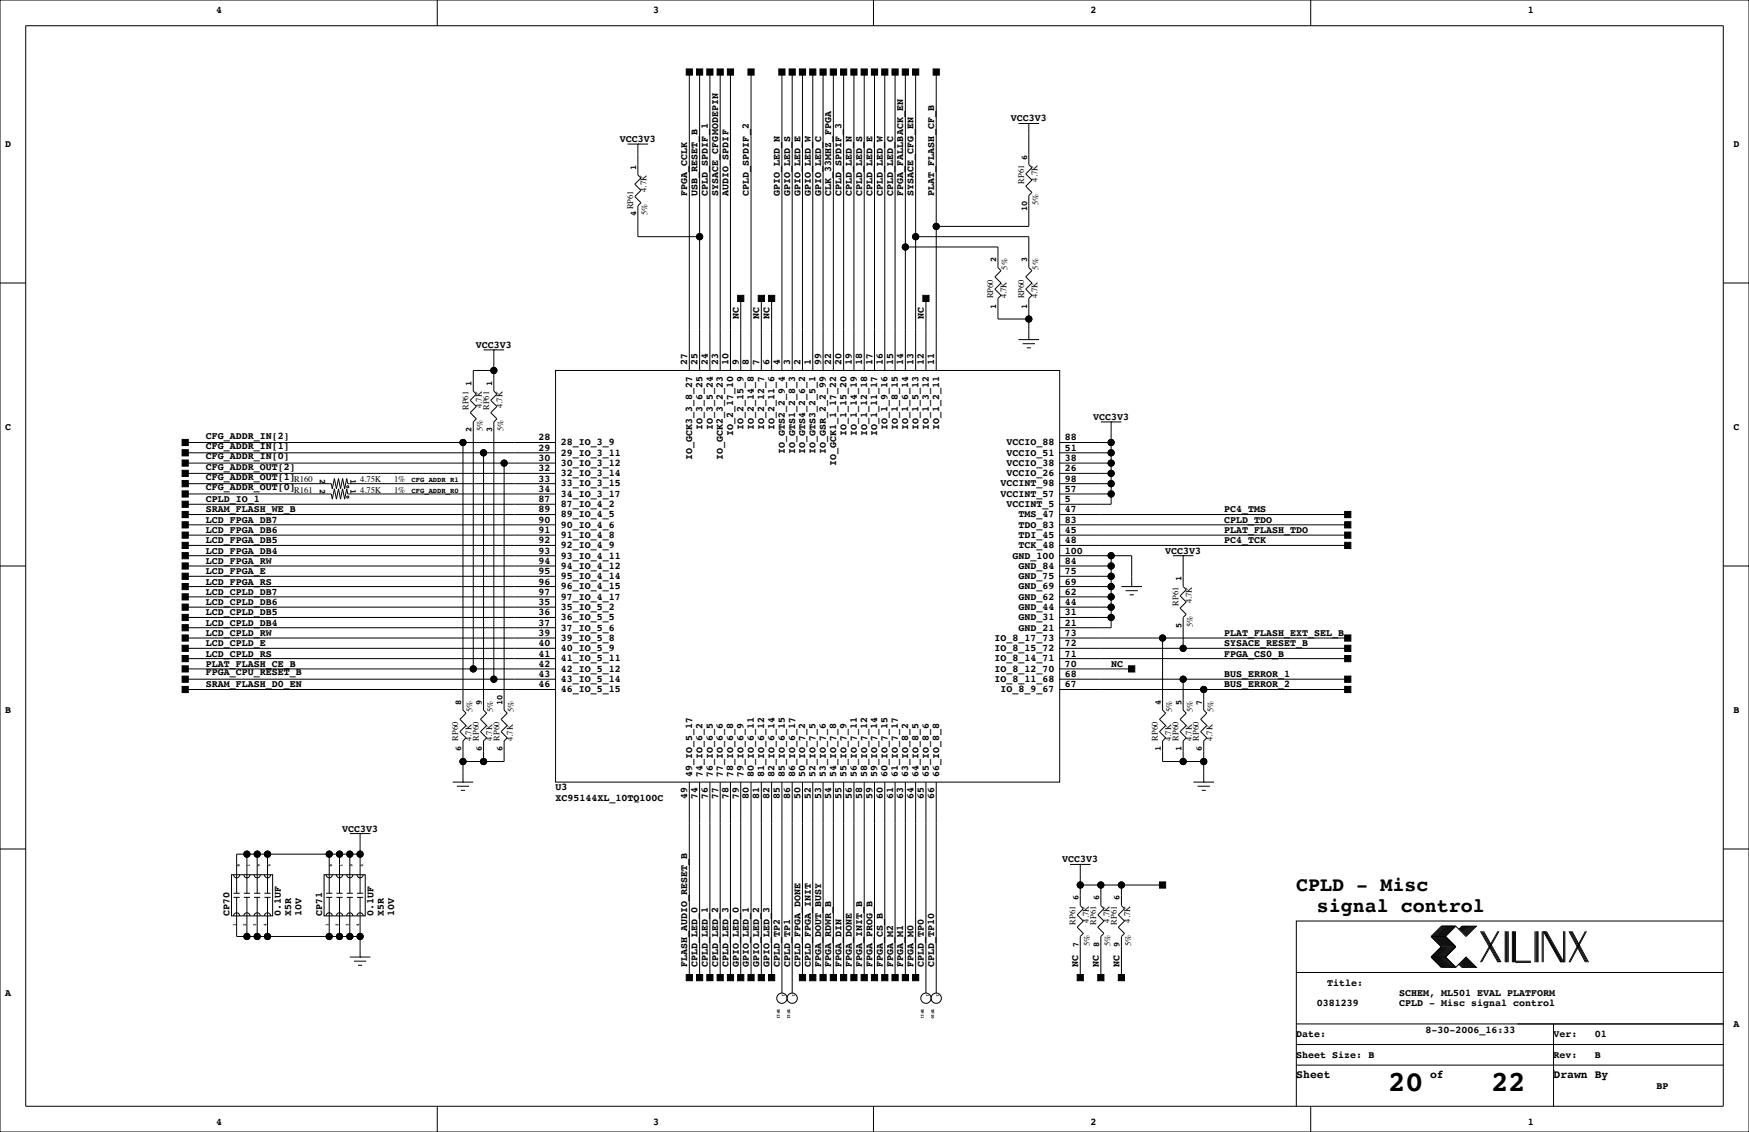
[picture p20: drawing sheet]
<svg xmlns="http://www.w3.org/2000/svg" width="432mm" height="279mm" viewBox="0 0 432 279" stroke-linecap="round" stroke-linejoin="round" font-family="sans-serif">
<defs><g id="words">
<g font-size="7.1">
<text x="342.8" y="269.3">20</text>
<text x="368.2" y="269.3">22</text>
</g>
<g font-size="4.9">
<text x="320" y="220">CPLD - Misc</text>
<text x="325.1" y="225.1">signal control</text>
</g>
<g font-size="2.8">
<text x="320" y="266.1">Sheet</text>
<text x="353.1" y="266.1">of</text>
<text x="383.5" y="266.1">Drawn By</text>
</g>
<g font-size="2.5">
<text x="53.3" y="3.3">4</text>
<text x="161.3" y="3.3">3</text>
<text x="269.2" y="3.3">2</text>
<text x="377.2" y="3.3">1</text>
<text x="249.6" y="30">VCC3V3</text>
<text x="153" y="35.1">VCC3V3</text>
<text x="1.3" y="36.3">D</text>
<text x="428" y="36.3">D</text>
<text x="169.7" y="48.3" transform="rotate(-90 169.7 48.3)">FPGA_CCLK</text>
<text x="172.2" y="48.3" transform="rotate(-90 172.2 48.3)">USB_RESET_B</text>
<text x="174.8" y="48.3" transform="rotate(-90 174.8 48.3)">CPLD_SPDIF_1</text>
<text x="177.3" y="48.3" transform="rotate(-90 177.3 48.3)">SYSACE_CFGMODEPIN</text>
<text x="179.8" y="48.3" transform="rotate(-90 179.8 48.3)">AUDIO_SPDIF</text>
<text x="184.9" y="48.3" transform="rotate(-90 184.9 48.3)">CPLD_SPDIF_2</text>
<text x="192.5" y="48.3" transform="rotate(-90 192.5 48.3)">GPIO_LED_N</text>
<text x="195.1" y="48.3" transform="rotate(-90 195.1 48.3)">GPIO_LED_S</text>
<text x="197.6" y="48.3" transform="rotate(-90 197.6 48.3)">GPIO_LED_E</text>
<text x="200.2" y="48.3" transform="rotate(-90 200.2 48.3)">GPIO_LED_W</text>
<text x="202.7" y="48.3" transform="rotate(-90 202.7 48.3)">GPIO_LED_C</text>
<text x="205.2" y="48.3" transform="rotate(-90 205.2 48.3)">CLK_33MHZ_FPGA</text>
<text x="207.8" y="48.3" transform="rotate(-90 207.8 48.3)">CPLD_SPDIF_3</text>
<text x="210.3" y="48.3" transform="rotate(-90 210.3 48.3)">CPLD_LED_N</text>
<text x="212.9" y="48.3" transform="rotate(-90 212.9 48.3)">CPLD_LED_S</text>
<text x="215.4" y="48.3" transform="rotate(-90 215.4 48.3)">CPLD_LED_E</text>
<text x="217.9" y="48.3" transform="rotate(-90 217.9 48.3)">CPLD_LED_W</text>
<text x="220.5" y="48.3" transform="rotate(-90 220.5 48.3)">CPLD_LED_C</text>
<text x="223" y="48.3" transform="rotate(-90 223 48.3)">FPGA_FALLBACK_EN</text>
<text x="225.6" y="48.3" transform="rotate(-90 225.6 48.3)">SYSACE_CFG_EN</text>
<text x="230.6" y="48.3" transform="rotate(-90 230.6 48.3)">PLAT_FLASH_CF_B</text>
<text x="182.4" y="78.7" transform="rotate(-90 182.4 78.7)">NC</text>
<text x="187.5" y="78.7" transform="rotate(-90 187.5 78.7)">NC</text>
<text x="190" y="78.7" transform="rotate(-90 190 78.7)">NC</text>
<text x="228.1" y="78.7" transform="rotate(-90 228.1 78.7)">NC</text>
<text x="117.5" y="85.9">VCC3V3</text>
<text x="169.7" y="90.2" transform="rotate(-90 169.7 90.2)">27</text>
<text x="172.2" y="90.2" transform="rotate(-90 172.2 90.2)">25</text>
<text x="174.8" y="90.2" transform="rotate(-90 174.8 90.2)">24</text>
<text x="177.3" y="90.2" transform="rotate(-90 177.3 90.2)">23</text>
<text x="179.8" y="90.2" transform="rotate(-90 179.8 90.2)">10</text>
<text x="182.4" y="90.2" transform="rotate(-90 182.4 90.2)">9</text>
<text x="184.9" y="90.2" transform="rotate(-90 184.9 90.2)">8</text>
<text x="187.5" y="90.2" transform="rotate(-90 187.5 90.2)">7</text>
<text x="190" y="90.2" transform="rotate(-90 190 90.2)">6</text>
<text x="192.5" y="90.2" transform="rotate(-90 192.5 90.2)">4</text>
<text x="195.1" y="90.2" transform="rotate(-90 195.1 90.2)">3</text>
<text x="197.6" y="90.2" transform="rotate(-90 197.6 90.2)">2</text>
<text x="200.2" y="90.2" transform="rotate(-90 200.2 90.2)">1</text>
<text x="202.7" y="90.2" transform="rotate(-90 202.7 90.2)">99</text>
<text x="205.2" y="90.2" transform="rotate(-90 205.2 90.2)">22</text>
<text x="207.8" y="90.2" transform="rotate(-90 207.8 90.2)">20</text>
<text x="210.3" y="90.2" transform="rotate(-90 210.3 90.2)">19</text>
<text x="212.9" y="90.2" transform="rotate(-90 212.9 90.2)">18</text>
<text x="215.4" y="90.2" transform="rotate(-90 215.4 90.2)">17</text>
<text x="217.9" y="90.2" transform="rotate(-90 217.9 90.2)">16</text>
<text x="220.5" y="90.2" transform="rotate(-90 220.5 90.2)">15</text>
<text x="223" y="90.2" transform="rotate(-90 223 90.2)">14</text>
<text x="225.6" y="90.2" transform="rotate(-90 225.6 90.2)">13</text>
<text x="228.1" y="90.2" transform="rotate(-90 228.1 90.2)">12</text>
<text x="230.6" y="90.2" transform="rotate(-90 230.6 90.2)">11</text>
<text x="1.3" y="106.2">C</text>
<text x="173.4" y="106" transform="rotate(-90 173.4 106)">IO_3_6_25</text>
<text x="176" y="106" transform="rotate(-90 176 106)">IO_3_5_24</text>
<text x="181" y="107.5" transform="rotate(-90 181 107.5)">IO_2_17_10</text>
<text x="183.6" y="106" transform="rotate(-90 183.6 106)">IO_2_15_9</text>
<text x="186.1" y="106" transform="rotate(-90 186.1 106)">IO_2_14_8</text>
<text x="188.7" y="106" transform="rotate(-90 188.7 106)">IO_2_12_7</text>
<text x="191.2" y="106" transform="rotate(-90 191.2 106)">IO_2_11_6</text>
<text x="209" y="107.5" transform="rotate(-90 209 107.5)">IO_1_15_20</text>
<text x="211.5" y="107.5" transform="rotate(-90 211.5 107.5)">IO_1_14_19</text>
<text x="214.1" y="107.5" transform="rotate(-90 214.1 107.5)">IO_1_12_18</text>
<text x="216.6" y="107.5" transform="rotate(-90 216.6 107.5)">IO_1_11_17</text>
<text x="219.1" y="106" transform="rotate(-90 219.1 106)">IO_1_9_16</text>
<text x="221.7" y="106" transform="rotate(-90 221.7 106)">IO_1_8_15</text>
<text x="224.2" y="106" transform="rotate(-90 224.2 106)">IO_1_6_14</text>
<text x="226.8" y="106" transform="rotate(-90 226.8 106)">IO_1_5_13</text>
<text x="229.3" y="106" transform="rotate(-90 229.3 106)">IO_1_3_12</text>
<text x="231.8" y="106" transform="rotate(-90 231.8 106)">IO_1_2_11</text>
<text x="269.9" y="103.6">VCC3V3</text>
<text x="428" y="106.2">C</text>
<text x="50.8" y="110.8">CFG_ADDR_IN[1]</text>
<text x="50.8" y="113.4">CFG_ADDR_IN[0]</text>
<text x="50.8" y="108.3">CFG_ADDR_IN[2]</text>
<text x="132.9" y="108.7">28</text>
<text x="132.9" y="111.3">29</text>
<text x="132.9" y="113.8">30</text>
<text x="138.4" y="109.9">28_IO_3_9</text>
<text x="138.4" y="112.5">29_IO_3_11</text>
<text x="170.9" y="113.5" transform="rotate(-90 170.9 113.5)">IO_GCK3_3_8_27</text>
<text x="178.5" y="113.5" transform="rotate(-90 178.5 113.5)">IO_GCK2_3_2_23</text>
<text x="193.7" y="112" transform="rotate(-90 193.7 112)">IO_GTS2_2_9_4</text>
<text x="196.3" y="112" transform="rotate(-90 196.3 112)">IO_GTS1_2_8_3</text>
<text x="198.8" y="112" transform="rotate(-90 198.8 112)">IO_GTS4_2_6_2</text>
<text x="201.4" y="112" transform="rotate(-90 201.4 112)">IO_GTS3_2_5_1</text>
<text x="203.9" y="112" transform="rotate(-90 203.9 112)">IO_GSR_2_2_99</text>
<text x="248.5" y="112.5">VCCIO_51</text>
<text x="248.5" y="109.9">VCCIO_88</text>
<text x="262.9" y="113.8">38</text>
<text x="262.9" y="111.3">51</text>
<text x="262.9" y="108.7">88</text>
<text x="50.8" y="115.9">CFG_ADDR_OUT[2]</text>
<text x="50.8" y="118.5">CFG_ADDR_OUT[1]</text>
<text x="132.9" y="116.3">32</text>
<text x="132.9" y="118.9">33</text>
<text x="138.4" y="115">30_IO_3_12</text>
<text x="138.4" y="117.5">32_IO_3_14</text>
<text x="206.4" y="114.9" transform="rotate(-90 206.4 114.9)">IO_GCK1_1_17_22</text>
<text x="248.5" y="117.5">VCCIO_26</text>
<text x="248.5" y="115">VCCIO_38</text>
<text x="262.9" y="118.9">98</text>
<text x="262.9" y="116.3">26</text>
<text x="50.8" y="124">CPLD_IO_1</text>
<text x="50.8" y="121">CFG_ADDR_OUT[0]</text>
<text x="132.9" y="121.4">34</text>
<text x="132.9" y="124">87</text>
<text x="138.4" y="120.1">33_IO_3_15</text>
<text x="138.4" y="122.6">34_IO_3_17</text>
<text x="138.4" y="125.2">87_IO_4_2</text>
<text x="247" y="122.6">VCCINT_57</text>
<text x="247" y="120.1">VCCINT_98</text>
<text x="248.5" y="125.2">VCCINT_5</text>
<text x="262.9" y="124">5</text>
<text x="262.9" y="121.4">57</text>
<text x="50.8" y="129">LCD_FPGA_DB7</text>
<text x="50.8" y="131.6">LCD_FPGA_DB6</text>
<text x="50.8" y="126.5">SRAM_FLASH_WE_B</text>
<text x="132.9" y="126.5">89</text>
<text x="132.9" y="129">90</text>
<text x="132.9" y="131.6">91</text>
<text x="138.4" y="127.7">89_IO_4_5</text>
<text x="138.4" y="130.2">90_IO_4_6</text>
<text x="251.5" y="130.2">TDO_83</text>
<text x="251.5" y="127.7">TMS_47</text>
<text x="262.9" y="131.6">45</text>
<text x="262.9" y="129">83</text>
<text x="262.9" y="126.5">47</text>
<text x="302.3" y="126.5">PC4_TMS</text>
<text x="302.3" y="129">CPLD_TDO</text>
<text x="302.3" y="131.6">PLAT_FLASH_TDO</text>
<text x="50.8" y="134.1">LCD_FPGA_DB5</text>
<text x="50.8" y="136.7">LCD_FPGA_DB4</text>
<text x="132.9" y="134.1">92</text>
<text x="132.9" y="136.7">93</text>
<text x="138.4" y="132.8">91_IO_4_8</text>
<text x="138.4" y="135.3">92_IO_4_9</text>
<text x="138.4" y="137.9">93_IO_4_11</text>
<text x="250" y="137.9">GND_100</text>
<text x="251.5" y="135.3">TCK_48</text>
<text x="251.5" y="132.8">TDI_45</text>
<text x="262.9" y="136.7">100</text>
<text x="262.9" y="134.1">48</text>
<text x="287.7" y="136.7">VCC3V3</text>
<text x="302.3" y="134.1">PC4_TCK</text>
<text x="50.8" y="139.2">LCD_FPGA_RW</text>
<text x="50.8" y="141.7">LCD_FPGA_E</text>
<text x="132.9" y="139.2">94</text>
<text x="132.9" y="141.7">95</text>
<text x="138.4" y="140.4">94_IO_4_12</text>
<text x="138.4" y="142.9">95_IO_4_14</text>
<text x="251.5" y="142.9">GND_75</text>
<text x="251.5" y="140.4">GND_84</text>
<text x="262.9" y="141.7">75</text>
<text x="262.9" y="139.2">84</text>
<text x="50.8" y="149.4">LCD_CPLD_DB6</text>
<text x="50.8" y="146.8">LCD_CPLD_DB7</text>
<text x="50.8" y="144.3">LCD_FPGA_RS</text>
<text x="132.9" y="144.3">96</text>
<text x="132.9" y="146.8">97</text>
<text x="132.9" y="149.4">35</text>
<text x="138.4" y="145.5">96_IO_4_15</text>
<text x="138.4" y="148">97_IO_4_17</text>
<text x="251.5" y="148">GND_62</text>
<text x="251.5" y="145.5">GND_69</text>
<text x="262.9" y="149.4">44</text>
<text x="262.9" y="146.8">62</text>
<text x="262.9" y="144.3">69</text>
<text x="50.8" y="151.9">LCD_CPLD_DB5</text>
<text x="50.8" y="154.4">LCD_CPLD_DB4</text>
<text x="132.9" y="151.9">36</text>
<text x="132.9" y="154.4">37</text>
<text x="138.4" y="150.6">35_IO_5_2</text>
<text x="138.4" y="153.1">36_IO_5_5</text>
<text x="138.4" y="155.6">37_IO_5_6</text>
<text x="251.5" y="155.6">GND_21</text>
<text x="251.5" y="153.1">GND_31</text>
<text x="251.5" y="150.6">GND_44</text>
<text x="262.9" y="154.4">21</text>
<text x="262.9" y="151.9">31</text>
<text x="50.8" y="159.5">LCD_CPLD_E</text>
<text x="50.8" y="157">LCD_CPLD_RW</text>
<text x="132.9" y="157">39</text>
<text x="132.9" y="159.5">40</text>
<text x="138.4" y="158.2">39_IO_5_8</text>
<text x="138.4" y="160.7">40_IO_5_9</text>
<text x="245.5" y="160.7">IO_8_15_72</text>
<text x="245.5" y="158.2">IO_8_17_73</text>
<text x="262.9" y="159.5">72</text>
<text x="262.9" y="157">73</text>
<text x="302.3" y="157">PLAT_FLASH_EXT_SEL_B</text>
<text x="302.3" y="159.5">SYSACE_RESET_B</text>
<text x="50.8" y="164.6">PLAT_FLASH_CE_B</text>
<text x="50.8" y="162.1">LCD_CPLD_RS</text>
<text x="50.8" y="166.7">FPGA_CPU_RESET_B</text>
<text x="132.9" y="162.1">41</text>
<text x="132.9" y="164.6">42</text>
<text x="132.9" y="167.1">43</text>
<text x="138.4" y="163.3">41_IO_5_11</text>
<text x="138.4" y="165.8">42_IO_5_12</text>
<text x="245.5" y="165.8">IO_8_12_70</text>
<text x="245.5" y="163.3">IO_8_14_71</text>
<text x="262.9" y="167.1">68</text>
<text x="262.9" y="164.6">70</text>
<text x="262.9" y="162.1">71</text>
<text x="274.3" y="164.6">NC</text>
<text x="302.3" y="162.1">FPGA_CS0_B</text>
<text x="302.3" y="167.1">BUS_ERROR_1</text>
<text x="50.8" y="169.7">SRAM_FLASH_D0_EN</text>
<text x="132.9" y="169.7">46</text>
<text x="138.4" y="168.3">43_IO_5_14</text>
<text x="138.4" y="170.9">46_IO_5_15</text>
<text x="245.5" y="168.3">IO_8_11_68</text>
<text x="247" y="170.9">IO_8_9_67</text>
<text x="262.9" y="169.7">67</text>
<text x="302.3" y="169.7">BUS_ERROR_2</text>
<text x="1.3" y="176">B</text>
<text x="428" y="176">B</text>
<text x="170.9" y="191.8" transform="rotate(-90 170.9 191.8)">49_IO_5_17</text>
<text x="173.4" y="191.8" transform="rotate(-90 173.4 191.8)">74_IO_6_2</text>
<text x="176" y="191.8" transform="rotate(-90 176 191.8)">76_IO_6_5</text>
<text x="178.5" y="191.8" transform="rotate(-90 178.5 191.8)">77_IO_6_6</text>
<text x="181" y="191.8" transform="rotate(-90 181 191.8)">78_IO_6_8</text>
<text x="183.6" y="191.8" transform="rotate(-90 183.6 191.8)">79_IO_6_9</text>
<text x="186.1" y="191.8" transform="rotate(-90 186.1 191.8)">80_IO_6_11</text>
<text x="188.7" y="191.8" transform="rotate(-90 188.7 191.8)">81_IO_6_12</text>
<text x="191.2" y="191.8" transform="rotate(-90 191.2 191.8)">82_IO_6_14</text>
<text x="193.7" y="191.8" transform="rotate(-90 193.7 191.8)">85_IO_6_15</text>
<text x="196.3" y="191.8" transform="rotate(-90 196.3 191.8)">86_IO_6_17</text>
<text x="198.8" y="191.8" transform="rotate(-90 198.8 191.8)">50_IO_7_2</text>
<text x="201.4" y="191.8" transform="rotate(-90 201.4 191.8)">52_IO_7_5</text>
<text x="203.9" y="191.8" transform="rotate(-90 203.9 191.8)">53_IO_7_6</text>
<text x="206.4" y="191.8" transform="rotate(-90 206.4 191.8)">54_IO_7_8</text>
<text x="209" y="191.8" transform="rotate(-90 209 191.8)">55_IO_7_9</text>
<text x="211.5" y="191.8" transform="rotate(-90 211.5 191.8)">56_IO_7_11</text>
<text x="214.1" y="191.8" transform="rotate(-90 214.1 191.8)">58_IO_7_12</text>
<text x="216.6" y="191.8" transform="rotate(-90 216.6 191.8)">59_IO_7_14</text>
<text x="219.1" y="191.8" transform="rotate(-90 219.1 191.8)">60_IO_7_15</text>
<text x="221.7" y="191.8" transform="rotate(-90 221.7 191.8)">61_IO_7_17</text>
<text x="224.2" y="191.8" transform="rotate(-90 224.2 191.8)">63_IO_8_2</text>
<text x="226.8" y="191.8" transform="rotate(-90 226.8 191.8)">64_IO_8_5</text>
<text x="229.3" y="191.8" transform="rotate(-90 229.3 191.8)">65_IO_8_6</text>
<text x="231.8" y="191.8" transform="rotate(-90 231.8 191.8)">66_IO_8_8</text>
<text x="137.2" y="195.1">U3</text>
<text x="137.2" y="197.6">XC95144XL_10TQ100C</text>
<text x="169.7" y="197.3" transform="rotate(-90 169.7 197.3)">49</text>
<text x="172.2" y="197.3" transform="rotate(-90 172.2 197.3)">74</text>
<text x="174.8" y="197.3" transform="rotate(-90 174.8 197.3)">76</text>
<text x="177.3" y="197.3" transform="rotate(-90 177.3 197.3)">77</text>
<text x="179.8" y="197.3" transform="rotate(-90 179.8 197.3)">78</text>
<text x="182.4" y="197.3" transform="rotate(-90 182.4 197.3)">79</text>
<text x="184.9" y="197.3" transform="rotate(-90 184.9 197.3)">80</text>
<text x="187.5" y="197.3" transform="rotate(-90 187.5 197.3)">81</text>
<text x="190" y="197.3" transform="rotate(-90 190 197.3)">82</text>
<text x="192.5" y="197.3" transform="rotate(-90 192.5 197.3)">85</text>
<text x="195.1" y="197.3" transform="rotate(-90 195.1 197.3)">86</text>
<text x="197.6" y="197.3" transform="rotate(-90 197.6 197.3)">50</text>
<text x="200.2" y="197.3" transform="rotate(-90 200.2 197.3)">52</text>
<text x="202.7" y="197.3" transform="rotate(-90 202.7 197.3)">53</text>
<text x="205.2" y="197.3" transform="rotate(-90 205.2 197.3)">54</text>
<text x="207.8" y="197.3" transform="rotate(-90 207.8 197.3)">55</text>
<text x="210.3" y="197.3" transform="rotate(-90 210.3 197.3)">56</text>
<text x="212.9" y="197.3" transform="rotate(-90 212.9 197.3)">58</text>
<text x="215.4" y="197.3" transform="rotate(-90 215.4 197.3)">59</text>
<text x="217.9" y="197.3" transform="rotate(-90 217.9 197.3)">60</text>
<text x="220.5" y="197.3" transform="rotate(-90 220.5 197.3)">61</text>
<text x="223" y="197.3" transform="rotate(-90 223 197.3)">63</text>
<text x="225.6" y="197.3" transform="rotate(-90 225.6 197.3)">64</text>
<text x="228.1" y="197.3" transform="rotate(-90 228.1 197.3)">65</text>
<text x="230.6" y="197.3" transform="rotate(-90 230.6 197.3)">66</text>
<text x="84.5" y="205.2">VCC3V3</text>
<text x="262.3" y="212.9">VCC3V3</text>
<text x="56.6" y="226.1" transform="rotate(-90 56.6 226.1)">CP70</text>
<text x="69.3" y="226.1" transform="rotate(-90 69.3 226.1)">0.1UF</text>
<text x="71.9" y="226.1" transform="rotate(-90 71.9 226.1)">X5R</text>
<text x="74.4" y="226.1" transform="rotate(-90 74.4 226.1)">10V</text>
<text x="79.5" y="226.1" transform="rotate(-90 79.5 226.1)">CP71</text>
<text x="92.2" y="226.1" transform="rotate(-90 92.2 226.1)">0.1UF</text>
<text x="94.7" y="226.1" transform="rotate(-90 94.7 226.1)">X5R</text>
<text x="97.3" y="226.1" transform="rotate(-90 97.3 226.1)">10V</text>
<text x="169.7" y="238.8" transform="rotate(-90 169.7 238.8)">FLASH_AUDIO_RESET_B</text>
<text x="172.2" y="238.8" transform="rotate(-90 172.2 238.8)">CPLD_LED_0</text>
<text x="174.8" y="238.8" transform="rotate(-90 174.8 238.8)">CPLD_LED_1</text>
<text x="177.3" y="238.8" transform="rotate(-90 177.3 238.8)">CPLD_LED_2</text>
<text x="179.8" y="238.8" transform="rotate(-90 179.8 238.8)">CPLD_LED_3</text>
<text x="182.4" y="238.8" transform="rotate(-90 182.4 238.8)">GPIO_LED_0</text>
<text x="184.9" y="238.8" transform="rotate(-90 184.9 238.8)">GPIO_LED_1</text>
<text x="187.5" y="238.8" transform="rotate(-90 187.5 238.8)">GPIO_LED_2</text>
<text x="190" y="238.8" transform="rotate(-90 190 238.8)">GPIO_LED_3</text>
<text x="192.5" y="238.8" transform="rotate(-90 192.5 238.8)">CPLD_TP2</text>
<text x="195.1" y="238.8" transform="rotate(-90 195.1 238.8)">CPLD_TP1</text>
<text x="197.6" y="238.8" transform="rotate(-90 197.6 238.8)">CPLD_FPGA_DONE</text>
<text x="200.2" y="238.8" transform="rotate(-90 200.2 238.8)">CPLD_FPGA_INIT</text>
<text x="202.7" y="238.8" transform="rotate(-90 202.7 238.8)">FPGA_DOUT_BUSY</text>
<text x="205.2" y="238.8" transform="rotate(-90 205.2 238.8)">FPGA_RDWR_B</text>
<text x="207.8" y="238.8" transform="rotate(-90 207.8 238.8)">FPGA_DIN</text>
<text x="210.3" y="238.8" transform="rotate(-90 210.3 238.8)">FPGA_DONE</text>
<text x="212.9" y="238.8" transform="rotate(-90 212.9 238.8)">FPGA_INIT_B</text>
<text x="215.4" y="238.8" transform="rotate(-90 215.4 238.8)">FPGA_PROG_B</text>
<text x="217.9" y="238.8" transform="rotate(-90 217.9 238.8)">FPGA_CS_B</text>
<text x="220.5" y="238.8" transform="rotate(-90 220.5 238.8)">FPGA_M2</text>
<text x="223" y="238.8" transform="rotate(-90 223 238.8)">FPGA_M1</text>
<text x="225.6" y="238.8" transform="rotate(-90 225.6 238.8)">FPGA_M0</text>
<text x="228.1" y="238.8" transform="rotate(-90 228.1 238.8)">CPLD_TP0</text>
<text x="230.6" y="238.8" transform="rotate(-90 230.6 238.8)">CPLD_TP10</text>
<text x="266.2" y="238.8" transform="rotate(-90 266.2 238.8)">NC</text>
<text x="271.3" y="238.8" transform="rotate(-90 271.3 238.8)">NC</text>
<text x="276.4" y="238.8" transform="rotate(-90 276.4 238.8)">NC</text>
<text x="1.3" y="245.9">A</text>
<text x="327.7" y="243.3">Title:</text>
<text x="345.4" y="245.9">SCHEM, ML501 EVAL PLATFORM</text>
<text x="325.1" y="248.4">0381239</text>
<text x="345.4" y="248.4">CPLD - Misc signal control</text>
<text x="320" y="256">Date:</text>
<text x="351.9" y="255">8-30-2006_16:33</text>
<text x="383.5" y="256">Ver:</text>
<text x="393.7" y="256">01</text>
<text x="428" y="253.5">A</text>
<text x="320" y="261.1">Sheet Size: B</text>
<text x="383.5" y="261.1">Rev:</text>
<text x="393.7" y="261.1">B</text>
<text x="408.9" y="268.7">BP</text>
<text x="53.3" y="277.6">4</text>
<text x="161.3" y="277.6">3</text>
<text x="269.2" y="277.6">2</text>
<text x="377.2" y="277.6">1</text>
</g>
<g font-size="2.1">
<text x="157" y="41.9" transform="rotate(-90 157 41.9)">1</text>
<text x="253.6" y="39.4" transform="rotate(-90 253.6 39.4)">6</text>
<text x="159.6" y="47.4" transform="rotate(-90 159.6 47.4)">4.7K</text>
<text x="252.8" y="45.3" transform="rotate(-90 252.8 45.3)">RP61</text>
<text x="256.1" y="44.8" transform="rotate(-90 256.1 44.8)">4.7K</text>
<text x="156.3" y="51.7" transform="rotate(-90 156.3 51.7)">RP61</text>
<text x="157" y="53.3" transform="rotate(-90 157 53.3)">4</text>
<text x="159.9" y="53.1" transform="rotate(-90 159.9 53.1)">5%</text>
<text x="253.6" y="52.1" transform="rotate(-90 253.6 52.1)">10</text>
<text x="256.4" y="50.6" transform="rotate(-90 256.4 50.6)">5%</text>
<text x="245.9" y="64.8" transform="rotate(-90 245.9 64.8)">2</text>
<text x="253.6" y="64.8" transform="rotate(-90 253.6 64.8)">3</text>
<text x="248.8" y="66.5" transform="rotate(-90 248.8 66.5)">5%</text>
<text x="256.4" y="66.5" transform="rotate(-90 256.4 66.5)">5%</text>
<text x="245.2" y="73.7" transform="rotate(-90 245.2 73.7)">RP60</text>
<text x="245.9" y="76.2" transform="rotate(-90 245.9 76.2)">1</text>
<text x="248.5" y="73.7" transform="rotate(-90 248.5 73.7)">4.7K</text>
<text x="252.8" y="73.7" transform="rotate(-90 252.8 73.7)">RP60</text>
<text x="253.6" y="76.2" transform="rotate(-90 253.6 76.2)">1</text>
<text x="256.1" y="73.7" transform="rotate(-90 256.1 73.7)">4.7K</text>
<text x="116.4" y="95.2" transform="rotate(-90 116.4 95.2)">1</text>
<text x="121.5" y="95.2" transform="rotate(-90 121.5 95.2)">1</text>
<text x="115.7" y="101.2" transform="rotate(-90 115.7 101.2)">RP61</text>
<text x="119" y="100.7" transform="rotate(-90 119 100.7)">4.7K</text>
<text x="120.8" y="101.2" transform="rotate(-90 120.8 101.2)">RP61</text>
<text x="124.1" y="100.7" transform="rotate(-90 124.1 100.7)">4.7K</text>
<text x="116.4" y="106.7" transform="rotate(-90 116.4 106.7)">2</text>
<text x="119.2" y="106.5" transform="rotate(-90 119.2 106.5)">5%</text>
<text x="121.5" y="106.7" transform="rotate(-90 121.5 106.7)">3</text>
<text x="124.3" y="106.5" transform="rotate(-90 124.3 106.5)">5%</text>
<text x="72.6" y="119.1">R160</text>
<text x="78.9" y="118.1" transform="rotate(90 78.9 118.1)">2</text>
<text x="86.6" y="118.1" transform="rotate(90 86.6 118.1)">1</text>
<text x="88.9" y="119.1">4.75K</text>
<text x="97.3" y="119.1">1%</text>
<text x="72.6" y="121.6">R161</text>
<text x="78.9" y="120.7" transform="rotate(90 78.9 120.7)">2</text>
<text x="86.6" y="120.7" transform="rotate(90 86.6 120.7)">1</text>
<text x="88.9" y="121.6">4.75K</text>
<text x="97.3" y="121.6">1%</text>
<text x="291.7" y="143.5" transform="rotate(-90 291.7 143.5)">1</text>
<text x="290.9" y="149.5" transform="rotate(-90 290.9 149.5)">RP61</text>
<text x="294.2" y="149" transform="rotate(-90 294.2 149)">4.7K</text>
<text x="291.7" y="154.9" transform="rotate(-90 291.7 154.9)">5</text>
<text x="294.5" y="154.7" transform="rotate(-90 294.5 154.7)">5%</text>
<text x="113.9" y="174" transform="rotate(-90 113.9 174)">8</text>
<text x="118.9" y="174" transform="rotate(-90 118.9 174)">9</text>
<text x="124" y="174" transform="rotate(-90 124 174)">10</text>
<text x="286.6" y="174" transform="rotate(-90 286.6 174)">4</text>
<text x="291.7" y="174" transform="rotate(-90 291.7 174)">5</text>
<text x="296.7" y="174" transform="rotate(-90 296.7 174)">7</text>
<text x="116.7" y="175.8" transform="rotate(-90 116.7 175.8)">5%</text>
<text x="121.8" y="175.8" transform="rotate(-90 121.8 175.8)">5%</text>
<text x="126.8" y="175.8" transform="rotate(-90 126.8 175.8)">5%</text>
<text x="289.4" y="175.8" transform="rotate(-90 289.4 175.8)">5%</text>
<text x="294.5" y="175.8" transform="rotate(-90 294.5 175.8)">5%</text>
<text x="299.6" y="175.8" transform="rotate(-90 299.6 175.8)">5%</text>
<text x="113.1" y="182.9" transform="rotate(-90 113.1 182.9)">RP60</text>
<text x="113.9" y="185.4" transform="rotate(-90 113.9 185.4)">6</text>
<text x="116.4" y="182.9" transform="rotate(-90 116.4 182.9)">4.7K</text>
<text x="118.2" y="182.9" transform="rotate(-90 118.2 182.9)">RP60</text>
<text x="118.9" y="185.4" transform="rotate(-90 118.9 185.4)">6</text>
<text x="121.5" y="182.9" transform="rotate(-90 121.5 182.9)">4.7K</text>
<text x="123.3" y="182.9" transform="rotate(-90 123.3 182.9)">RP60</text>
<text x="124" y="185.4" transform="rotate(-90 124 185.4)">6</text>
<text x="126.6" y="182.9" transform="rotate(-90 126.6 182.9)">4.7K</text>
<text x="285.9" y="182.9" transform="rotate(-90 285.9 182.9)">RP60</text>
<text x="286.6" y="185.4" transform="rotate(-90 286.6 185.4)">1</text>
<text x="289.2" y="182.9" transform="rotate(-90 289.2 182.9)">4.7K</text>
<text x="290.9" y="182.9" transform="rotate(-90 290.9 182.9)">RP60</text>
<text x="291.7" y="185.4" transform="rotate(-90 291.7 185.4)">1</text>
<text x="294.2" y="182.9" transform="rotate(-90 294.2 182.9)">4.7K</text>
<text x="296" y="182.9" transform="rotate(-90 296 182.9)">RP60</text>
<text x="296.7" y="185.4" transform="rotate(-90 296.7 185.4)">6</text>
<text x="299.3" y="182.9" transform="rotate(-90 299.3 182.9)">4.7K</text>
<text x="266.3" y="222.2" transform="rotate(-90 266.3 222.2)">6</text>
<text x="268.8" y="227.7" transform="rotate(-90 268.8 227.7)">4.7K</text>
<text x="271.3" y="222.2" transform="rotate(-90 271.3 222.2)">6</text>
<text x="273.9" y="227.7" transform="rotate(-90 273.9 227.7)">4.7K</text>
<text x="276.4" y="222.2" transform="rotate(-90 276.4 222.2)">6</text>
<text x="279" y="227.7" transform="rotate(-90 279 227.7)">4.7K</text>
<text x="265.5" y="228.2" transform="rotate(-90 265.5 228.2)">RP61</text>
<text x="266.3" y="233.7" transform="rotate(-90 266.3 233.7)">7</text>
<text x="269.1" y="233.5" transform="rotate(-90 269.1 233.5)">5%</text>
<text x="270.6" y="228.2" transform="rotate(-90 270.6 228.2)">RP61</text>
<text x="271.3" y="233.7" transform="rotate(-90 271.3 233.7)">8</text>
<text x="274.2" y="233.5" transform="rotate(-90 274.2 233.5)">5%</text>
<text x="275.7" y="228.2" transform="rotate(-90 275.7 228.2)">RP61</text>
<text x="276.4" y="233.7" transform="rotate(-90 276.4 233.7)">9</text>
<text x="279.2" y="233.5" transform="rotate(-90 279.2 233.5)">5%</text>
</g>
<g font-size="1.8">
<text x="101.6" y="119">CFG_ADDR_R1</text>
<text x="101.6" y="121.6">CFG_ADDR_R0</text>
</g>
<g font-size="1.1">
<text x="58.5" y="213.4" transform="rotate(90 58.5 213.4)">8</text>
<text x="61.1" y="213.4" transform="rotate(90 61.1 213.4)">7</text>
<text x="63.6" y="213.4" transform="rotate(90 63.6 213.4)">6</text>
<text x="66.1" y="213.4" transform="rotate(90 66.1 213.4)">5</text>
<text x="81.4" y="213.4" transform="rotate(90 81.4 213.4)">8</text>
<text x="83.9" y="213.4" transform="rotate(90 83.9 213.4)">7</text>
<text x="86.5" y="213.4" transform="rotate(90 86.5 213.4)">6</text>
<text x="89" y="213.4" transform="rotate(90 89 213.4)">5</text>
<text x="58.2" y="228.6" transform="rotate(-90 58.2 228.6)">1</text>
<text x="60.7" y="228.6" transform="rotate(-90 60.7 228.6)">2</text>
<text x="63.3" y="228.6" transform="rotate(-90 63.3 228.6)">3</text>
<text x="65.8" y="228.6" transform="rotate(-90 65.8 228.6)">4</text>
<text x="81.1" y="228.6" transform="rotate(-90 81.1 228.6)">1</text>
<text x="83.6" y="228.6" transform="rotate(-90 83.6 228.6)">2</text>
<text x="86.1" y="228.6" transform="rotate(-90 86.1 228.6)">3</text>
<text x="88.7" y="228.6" transform="rotate(-90 88.7 228.6)">4</text>
<text x="193.1" y="245.2" transform="rotate(90 193.1 245.2)">1</text>
<text x="195.7" y="245.2" transform="rotate(90 195.7 245.2)">1</text>
<text x="228.7" y="245.2" transform="rotate(90 228.7 245.2)">1</text>
<text x="231.2" y="245.2" transform="rotate(90 231.2 245.2)">1</text>
<text x="191.9" y="248.9" transform="rotate(90 191.9 248.9)">TP13</text>
<text x="194.4" y="248.9" transform="rotate(90 194.4 248.9)">TP12</text>
<text x="227.4" y="248.9" transform="rotate(90 227.4 248.9)">TP11</text>
<text x="230" y="248.9" transform="rotate(90 230 248.9)">TP10</text>
</g>
</g></defs>
<g fill="none" stroke="#000" stroke-width=".25">
<path d="M0 0h431.8v279.4h-431.8zM6.3 6.4h419.1v266.6h-419.1zM107.9 0v6.4M170.2 17.8v73.6M172.7 17.8v73.6M175.3 17.8v73.6M177.8 17.8v73.6M180.3 17.8v73.6M185.4 17.8v73.6M193 17.8v73.6M195.6 17.8v73.6M198.1 17.8v73.6"/>
<path d="M200.7 17.8v73.6M203.2 17.8v73.6M205.7 17.8v73.6M208.3 17.8v73.6M210.8 17.8v73.6M213.4 17.8v73.6M215.6 0v6.4M215.9 17.8v73.6M218.4 17.8v73.6M221 17.8v73.6M223.5 17.8v73.6M226.1 17.8v73.6"/>
<path d="M231.1 17.8v73.6M323.6 0v6.4M154.9 35.6h5.1M157.5 35.6h.1M157.5 35.6v7.6l.7 .7-1.5 1.6 1.5 1.5-1.5 1.5 1.5 1.5-.7 .8v7.6h15.2M251.5 30.5h5M254 30.5h.1M254 30.5v10.1l.8 .8-1.6 1.5 1.6 1.5-1.6 1.6 1.6 1.5-.8 .8v7.6h-22.9M226.1 58.4h27.9v7.6l.8 .8-1.6 1.5 1.6 1.5-1.6 1.6 1.6 1.5-.8 .8v10.1M0 69.8h6.3M182.9 73.7v17.7M188 73.7v17.7"/>
<path d="M190.5 73.7v17.7M223.5 61h22.9v5l.7 .8-1.5 1.5 1.5 1.5-1.5 1.6 1.5 1.5-.7 .8v5h7.6M228.6 73.7v17.7M425.4 69.8h6.4M119.4 86.4h5.1M121.9 86.4h.1M121.9 86.4v10.1l.8 .8-1.5 1.5 1.5 1.5-1.5 1.6 1.5 1.5-.8 .7v63.5M121.9 91.4h-5.1v5.1l.8 .8-1.5 1.5 1.5 1.5-1.5 1.6 1.5 1.5-.8 .7v61M137.2 91.4h124.4v101.6h-124.4zM251.5 83.8h5M252.5 84.8h3M253.5 85.9h1"/>
<path d="M254 83.8h.1M45.7 119.4h36.1l.2 1.3 .5-2.6 .6 2.6 .5-2.6 .5 2.6 .5-2.6 .5 2.6 .5-2.6 .3 1.3h51.3M45.7 116.8h91.5M45.7 109.2h91.5M45.7 114.3h91.5M45.7 111.8h91.5M114.3 109.2v66.1l.8 .7-1.6 1.5 1.6 1.6-1.6 1.5 1.6 1.5-.8 .8v10.1M119.4 111.8v63.5l.7 .7-1.5 1.5 1.5 1.6-1.5 1.5 1.5 1.5-.7 .8v5.1M124.5 114.3v61l.7 .7-1.5 1.5 1.5 1.6-1.5 1.5 1.5 1.5-.7 .8v5.1h-10.2M261.6 119.4h12.7M261.6 116.8h12.7M261.6 109.2h12.7"/>
<path d="M261.6 114.3h12.7M261.6 111.8h12.7M271.8 104.1h5.1M274.3 104.1h.1M274.3 104.1v20.4h-12.7M0 139.7h6.3M45.7 121.9h36.1l.2 1.3 .5-2.5 .6 2.5 .5-2.5 .5 2.5 .5-2.5 .5 2.5 .5-2.5 .3 1.2h51.3M45.7 127h91.5M45.7 132.1h91.5M45.7 139.7h91.5M45.7 137.2h91.5M45.7 134.6h91.5"/>
<path d="M45.7 124.5h91.5M45.7 129.5h91.5M261.6 121.9h12.7M261.6 127h71.1M261.6 132.1h71.1M261.6 139.7h12.7M261.6 137.2h17.8v7.6M261.6 134.6h71.1M261.6 129.5h71.1M274.3 137.2v17.7h-12.7M289.6 137.2h5M292.1 137.2h.1"/>
<path d="M292.1 137.2v7.6l.8 .7-1.6 1.6 1.6 1.5-1.6 1.5 1.6 1.5-.8 .8v7.6M425.4 139.7h6.4M45.7 157.5h91.5M45.7 144.8h91.5M45.7 142.2h91.5M45.7 154.9h91.5M45.7 152.4h91.5M45.7 147.3h91.5M45.7 149.9h91.5M261.6 157.5h71.1M261.6 144.8h12.7M261.6 142.2h12.7"/>
<path d="M261.6 152.4h12.7M261.6 147.3h12.7M261.6 149.9h12.7M276.9 144.8h5M277.9 145.8h3M278.9 146.8h1M279.4 144.8h.1M287 157.5v17.8l.8 .7-1.5 1.5 1.5 1.6-1.5 1.5 1.5 1.5-.8 .8v5.1h10.2M45.7 160h91.5M45.7 167.6h91.5M45.7 170.2h91.5M45.7 162.6h91.5"/>
<path d="M45.7 165.1h91.5M261.6 160h71.1M261.6 167.6h71.1M261.6 170.2h71.1M261.6 162.6h71.1M261.6 165.1h17.8M292.1 167.6v7.7l.8 .7-1.6 1.5 1.6 1.6-1.6 1.5 1.6 1.5-.8 .8v5.1M297.2 170.2v5.1l.7 .7-1.5 1.5 1.5 1.6-1.5 1.5 1.5 1.5-.7 .8v10.1M111.8 193h5M112.8 194.1h3M113.8 195.1h1M114.3 193h.1"/>
<path d="M170.2 193v48.3M172.7 193v48.3M175.3 193v48.3M177.8 193v48.3M180.3 193v48.3M182.9 193v48.3M185.4 193v48.3M188 193v48.3M190.5 193v48.3M193 193v52.1M195.6 193v52.1M198.1 193v48.3"/>
<path d="M200.7 193v48.3M203.2 193v48.3M205.7 193v48.3M208.3 193v48.3M210.8 193v48.3M213.4 193v48.3M215.9 193v48.3M218.4 193v48.3M221 193v48.3M223.5 193v48.3M226.1 193v48.3M228.6 193v52.1"/>
<path d="M231.1 193v52.1M294.6 193h5.1M295.7 194.1h3M296.7 195.1h1M297.2 193h.1M0 209.5h6.3M57.1 215.9h10.2v10.2h-10.2zM57.7 215.9a.76 .76 0 0 0 .7 .8 .76 .76 0 0 0 .8-.8M60.2 215.9a.76 .76 0 0 0 .8 .8 .76 .76 0 0 0 .7-.8M61 210.8v9.7M62.7 215.9a.76 .76 0 0 0 .8 .8 .76 .76 0 0 0 .8-.8M63.5 210.8v9.7"/>
<path d="M65.3 215.9a.76 .76 0 0 0 .7 .8 .76 .76 0 0 0 .8-.8M66 210.8v9.7M80 215.9h10.2v10.2h-10.2zM80.5 215.9a.76 .76 0 0 0 .8 .8 .76 .76 0 0 0 .7-.8M81.3 210.8v9.7M83.1 215.9a.76 .76 0 0 0 .7 .8 .76 .76 0 0 0 .8-.8M83.8 210.8v9.7M85.6 215.9a.76 .76 0 0 0 .8 .8 .76 .76 0 0 0 .7-.8M86.4 210.8v9.7M86.4 205.7h5M88.1 215.9a.76 .76 0 0 0 .8 .8 .76 .76 0 0 0 .8-.8M88.9 205.7h.1"/>
<path d="M88.9 205.7v14.8M88.9 210.8h-30.5v9.7M264.2 213.4h5M266.7 213.4h.1M266.7 213.4v10.1l.8 .8-1.6 1.5 1.6 1.5-1.6 1.6 1.6 1.5-.8 .7v10.2M266.7 218.4h20.3M271.8 218.4v5.1l.7 .8-1.5 1.5 1.5 1.5-1.5 1.6 1.5 1.5-.7 .7v10.2M276.9 218.4v5.1l.7 .8-1.5 1.5 1.5 1.5-1.5 1.6 1.5 1.5-.7 .7v10.2M425.4 209.5h6.4M57.7 226.1a.76 .76 0 0 1 .7-.8 .76 .76 0 0 1 .8 .8M57.7 221.5h1.5M57.7 220.5h1.5"/>
<path d="M58.4 221.5v9.6h30.5M60.2 226.1a.76 .76 0 0 1 .8-.8 .76 .76 0 0 1 .7 .8M60.2 221.5h1.5M60.2 220.5h1.5M61 221.5v9.6M62.7 226.1a.76 .76 0 0 1 .8-.8 .76 .76 0 0 1 .8 .8M62.7 221.5h1.6M62.7 220.5h1.6M63.5 221.5v9.6M65.3 226.1a.76 .76 0 0 1 .7-.8 .76 .76 0 0 1 .8 .8M65.3 221.5h1.5M65.3 220.5h1.5"/>
<path d="M66 221.5v9.6M80.5 226.1a.76 .76 0 0 1 .8-.8 .76 .76 0 0 1 .7 .8M80.5 221.5h1.5M80.5 220.5h1.5M81.3 221.5v9.6M83.1 226.1a.76 .76 0 0 1 .7-.8 .76 .76 0 0 1 .8 .8M83.1 221.5h1.5M83.1 220.5h1.5M83.8 221.5v9.6M85.6 226.1a.76 .76 0 0 1 .8-.8 .76 .76 0 0 1 .7 .8M85.6 221.5h1.5M85.6 220.5h1.5"/>
<path d="M86.4 221.5v9.6M86.4 236.2h5M87.4 237.2h3M88.1 226.1a.76 .76 0 0 1 .8-.8 .76 .76 0 0 1 .8 .8M88.1 221.5h1.6M88.1 220.5h1.6M88.4 238.3h1M88.9 236.2h.1M88.9 221.5v14.7M353.3 236.2h3.6M353.3 231.1h3.6M353.3 236.2l2.6 2.6h3.5"/>
<path d="M353.3 231.1l2.6 2.6-2.6 2.5M356.1 228.6l-2.5 2.5 2.5 2.6-2.5 2.5 2.5 2.6M356.4 228.6l-2.6 2.5 2.6 2.6-2.6 2.5 2.6 2.6M356.6 228.6l-2.5 2.5 2.5 2.6-2.5 2.5 2.5 2.6M356.9 228.6l-2.6 2.5 2.6 2.6-2.6 2.5 2.6 2.6M356.9 231.1l2.5 2.6-2.5 2.5M356.9 236.2l2.5 2.6M357.1 228.6l-2.5 2.5 2.5 2.6-2.5 2.5 2.5 2.6M357.4 228.6l-2.6 2.5 2.6 2.6-2.6 2.5 2.6 2.6M357.6 228.6l-2.5 2.5 2.5 2.6-2.5 2.5 2.5 2.6M357.9 228.6l-2.6 2.5 2.6 2.6-2.6 2.5 2.6 2.6M358.1 228.6l-2.5 2.5 2.5 2.6-2.5 2.5 2.5 2.6"/>
<path d="M358.4 228.6l-2.5 2.5 2.5 2.6-2.5 2.5 2.5 2.6M358.6 228.6l-2.5 2.5 2.5 2.6-2.5 2.5 2.5 2.6M358.9 228.6l-2.5 2.5 2.5 2.6-2.5 2.5 2.5 2.6M359.2 228.6l-2.6 2.5 2.6 2.6-2.6 2.5 2.6 2.6M359.4 228.6l2.5 2.5 2.6-2.5h-3.6l-.7 .8M359.4 228.6h-3.5l-2.6 2.5M359.4 228.6l-2.5 2.5M360.2 238l.7 .8h3.6l-2.6-2.6-2.5 2.6M360.4 237.7l1 1.1M360.4 238l.8 .8M360.7 237.5l1.2 1.3M360.7 237.7l1 1.1"/>
<path d="M360.9 237.2l1.6 1.6M360.9 237.5l1.3 1.3M361.2 237l1.8 1.8M361.2 237.2l1.5 1.6M361.2 228.6l-.8 .8M361.4 236.7l2.1 2.1M361.4 237l1.8 1.8M361.4 228.6l-1 1M361.7 236.5l2.3 2.3M361.7 236.7l2 2.1M361.7 228.6l-1 1M361.9 236.5l2.3 2.3"/>
<path d="M361.9 228.6l-1.2 1.3M362.2 228.6l-1.3 1.3M362.5 228.6l-1.6 1.5M362.7 228.6l-1.5 1.5M363 228.6l-1.8 1.8M363.2 228.6l-1.8 1.8M363.5 228.6l-2.1 2M363.7 228.6l-2 2M364 228.6l-2.3 2.3M364.2 228.6l-2.3 2.3M365.5 229.9l4.3 7.6M365.8 229.9l4.3 7.6"/>
<path d="M366 229.9l4.3 7.6M366.3 229.9l4.3 7.6M369.8 229.9l-4.3 7.6M370.1 229.9l-4.3 7.6M371.6 229.9v7.6M371.9 229.9v7.6M372.1 229.9v7.6M372.4 229.9v7.6M373.4 229.9v7.6M373.6 229.9v7.6M373.9 229.9v7.6M374.1 237.2h3.9"/>
<path d="M374.1 229.9v7.6h3.9M379 229.9v7.6M379.2 229.9v7.6M379.5 229.9v7.6M379.7 229.9v7.6M380.7 229.9v7.6M381 237.5v-7.6l4.3 7.6M381.3 229.9l4.3 7.6M381.5 229.9l4.3 7.6M381.8 229.9l4.3 7.6v-7.6M386.3 229.9v7.6M387.3 229.9l4.1 7.6"/>
<path d="M387.6 229.9l4.1 7.6M387.9 229.9l4 7.6M388.1 229.9l4.1 7.6M391.4 229.9l-4.1 7.6M391.7 229.9l-4.1 7.6M425.4 227.3h-105.4v35.6M320 257.8h105.4M320 252.7h105.4M320 240h105.4M383.5 252.7v20.3M107.9 273v6.4M215.6 273v6.4"/>
<path d="M320 262.9v10.1M320 262.9h105.4M323.6 273v6.4M383.5 264.2h.1"/>
<circle cx="172.7" cy="58.4" r=".76"/>
<circle cx="226.1" cy="58.4" r=".76"/>
<circle cx="231.1" cy="55.9" r=".76"/>
<circle cx="223.5" cy="61" r=".76"/>
<circle cx="254" cy="78.7" r=".76"/>
<circle cx="121.9" cy="91.4" r=".76"/>
<circle cx="114.3" cy="109.2" r=".76"/>
<circle cx="119.4" cy="111.8" r=".76"/>
<circle cx="124.5" cy="114.3" r=".76"/>
<circle cx="274.3" cy="119.4" r=".76"/>
<circle cx="274.3" cy="109.2" r=".76"/>
<circle cx="274.3" cy="114.3" r=".76"/>
<circle cx="274.3" cy="116.8" r=".76"/>
<circle cx="274.3" cy="111.8" r=".76"/>
<circle cx="85.9" cy="120.1" r=".25"/>
<circle cx="85.9" cy="122.7" r=".25"/>
<circle cx="274.3" cy="121.9" r=".76"/>
<circle cx="274.3" cy="139.7" r=".76"/>
<circle cx="274.3" cy="137.2" r=".76"/>
<circle cx="274.3" cy="144.8" r=".76"/>
<circle cx="274.3" cy="147.3" r=".76"/>
<circle cx="274.3" cy="152.4" r=".76"/>
<circle cx="274.3" cy="142.2" r=".76"/>
<circle cx="274.3" cy="149.9" r=".76"/>
<circle cx="287" cy="157.5" r=".76"/>
<circle cx="116.8" cy="165.1" r=".76"/>
<circle cx="121.9" cy="167.6" r=".76"/>
<circle cx="292.1" cy="160" r=".76"/>
<circle cx="292.1" cy="167.6" r=".76"/>
<circle cx="297.2" cy="170.2" r=".76"/>
<circle cx="114.3" cy="188" r=".76"/>
<circle cx="119.4" cy="188" r=".76"/>
<circle cx="292.1" cy="188" r=".76"/>
<circle cx="297.2" cy="188" r=".76"/>
<circle cx="61" cy="210.8" r=".76"/>
<circle cx="63.5" cy="210.8" r=".76"/>
<circle cx="66" cy="210.8" r=".76"/>
<circle cx="81.3" cy="210.8" r=".76"/>
<circle cx="83.8" cy="210.8" r=".76"/>
<circle cx="86.4" cy="210.8" r=".76"/>
<circle cx="88.9" cy="210.8" r=".76"/>
<circle cx="266.7" cy="218.4" r=".76"/>
<circle cx="271.8" cy="218.4" r=".76"/>
<circle cx="276.9" cy="218.4" r=".76"/>
<circle cx="61" cy="231.1" r=".76"/>
<circle cx="63.5" cy="231.1" r=".76"/>
<circle cx="66" cy="231.1" r=".76"/>
<circle cx="81.3" cy="231.1" r=".76"/>
<circle cx="83.8" cy="231.1" r=".76"/>
<circle cx="86.4" cy="231.1" r=".76"/>
<circle cx="88.9" cy="231.1" r=".76"/>
<circle cx="193" cy="246.4" r="1.27"/>
<circle cx="195.6" cy="246.4" r="1.27"/>
<circle cx="228.6" cy="246.4" r="1.27"/>
<circle cx="231.1" cy="246.4" r="1.27"/>
</g>
<g fill="#000" stroke="#000" stroke-width=".25">
<path d="M169.4 17h1.5v1.5h-1.5z" fill-rule="evenodd"/>
<path d="M172 17h1.5v1.5h-1.5z" fill-rule="evenodd"/>
<path d="M174.5 17h1.5v1.5h-1.5z" fill-rule="evenodd"/>
<path d="M177 17h1.6v1.5h-1.6z" fill-rule="evenodd"/>
<path d="M179.6 17h1.5v1.5h-1.5z" fill-rule="evenodd"/>
<path d="M184.7 17h1.5v1.5h-1.5z" fill-rule="evenodd"/>
<path d="M192.3 17h1.5v1.5h-1.5z" fill-rule="evenodd"/>
<path d="M194.8 17h1.5v1.5h-1.5z" fill-rule="evenodd"/>
<path d="M197.4 17h1.5v1.5h-1.5z" fill-rule="evenodd"/>
<path d="M199.9 17h1.5v1.5h-1.5z" fill-rule="evenodd"/>
<path d="M202.4 17h1.6v1.5h-1.6z" fill-rule="evenodd"/>
<path d="M205 17h1.5v1.5h-1.5z" fill-rule="evenodd"/>
<path d="M207.5 17h1.5v1.5h-1.5z" fill-rule="evenodd"/>
<path d="M210.1 17h1.5v1.5h-1.5z" fill-rule="evenodd"/>
<path d="M212.6 17h1.5v1.5h-1.5z" fill-rule="evenodd"/>
<path d="M215.1 17h1.6v1.5h-1.6z" fill-rule="evenodd"/>
<path d="M217.7 17h1.5v1.5h-1.5z" fill-rule="evenodd"/>
<path d="M220.2 17h1.5v1.5h-1.5z" fill-rule="evenodd"/>
<path d="M222.8 17h1.5v1.5h-1.5z" fill-rule="evenodd"/>
<path d="M225.3 17h1.5v1.5h-1.5z" fill-rule="evenodd"/>
<path d="M230.4 17h1.5v1.5h-1.5z" fill-rule="evenodd"/>
<path d="M182.1 72.9h1.5v1.5h-1.5z" fill-rule="evenodd"/>
<path d="M187.2 72.9h1.5v1.5h-1.5z" fill-rule="evenodd"/>
<path d="M189.7 72.9h1.6v1.5h-1.6z" fill-rule="evenodd"/>
<path d="M227.8 72.9h1.6v1.5h-1.6z" fill-rule="evenodd"/>
<path d="M45 116.1h1.5v1.5h-1.5z" fill-rule="evenodd"/>
<path d="M45 108.5h1.5v1.5h-1.5z" fill-rule="evenodd"/>
<path d="M45 113.5h1.5v1.6h-1.5z" fill-rule="evenodd"/>
<path d="M45 111h1.5v1.5h-1.5z" fill-rule="evenodd"/>
<path d="M45 118.6h1.5v1.5h-1.5z" fill-rule="evenodd"/>
<path d="M45 121.2h1.5v1.5h-1.5z" fill-rule="evenodd"/>
<path d="M45 126.2h1.5v1.6h-1.5z" fill-rule="evenodd"/>
<path d="M45 136.4h1.5v1.5h-1.5z" fill-rule="evenodd"/>
<path d="M45 133.9h1.5v1.5h-1.5z" fill-rule="evenodd"/>
<path d="M45 131.3h1.5v1.5h-1.5z" fill-rule="evenodd"/>
<path d="M45 123.7h1.5v1.5h-1.5z" fill-rule="evenodd"/>
<path d="M45 128.8h1.5v1.5h-1.5z" fill-rule="evenodd"/>
<path d="M332 131.3h1.5v1.5h-1.5z" fill-rule="evenodd"/>
<path d="M332 133.9h1.5v1.5h-1.5z" fill-rule="evenodd"/>
<path d="M332 128.8h1.5v1.5h-1.5z" fill-rule="evenodd"/>
<path d="M332 126.2h1.5v1.6h-1.5z" fill-rule="evenodd"/>
<path d="M45 144h1.5v1.5h-1.5z" fill-rule="evenodd"/>
<path d="M45 141.5h1.5v1.5h-1.5z" fill-rule="evenodd"/>
<path d="M45 138.9h1.5v1.6h-1.5z" fill-rule="evenodd"/>
<path d="M45 154.2h1.5v1.5h-1.5z" fill-rule="evenodd"/>
<path d="M45 151.6h1.5v1.6h-1.5z" fill-rule="evenodd"/>
<path d="M45 146.6h1.5v1.5h-1.5z" fill-rule="evenodd"/>
<path d="M45 149.1h1.5v1.5h-1.5z" fill-rule="evenodd"/>
<path d="M45 156.7h1.5v1.5h-1.5z" fill-rule="evenodd"/>
<path d="M332 156.7h1.5v1.5h-1.5z" fill-rule="evenodd"/>
<path d="M45 166.9h1.5v1.5h-1.5z" fill-rule="evenodd"/>
<path d="M45 169.4h1.5v1.5h-1.5z" fill-rule="evenodd"/>
<path d="M45 159.3h1.5v1.5h-1.5z" fill-rule="evenodd"/>
<path d="M45 161.8h1.5v1.5h-1.5z" fill-rule="evenodd"/>
<path d="M45 164.3h1.5v1.6h-1.5z" fill-rule="evenodd"/>
<path d="M278.6 164.3h1.6v1.6h-1.6z" fill-rule="evenodd"/>
<path d="M332 159.3h1.5v1.5h-1.5z" fill-rule="evenodd"/>
<path d="M332 166.9h1.5v1.5h-1.5z" fill-rule="evenodd"/>
<path d="M332 169.4h1.5v1.5h-1.5z" fill-rule="evenodd"/>
<path d="M332 161.8h1.5v1.5h-1.5z" fill-rule="evenodd"/>
<path d="M286.3 217.7h1.5v1.5h-1.5z" fill-rule="evenodd"/>
<path d="M169.4 240.5h1.5v1.6h-1.5z" fill-rule="evenodd"/>
<path d="M172 240.5h1.5v1.6h-1.5z" fill-rule="evenodd"/>
<path d="M174.5 240.5h1.5v1.6h-1.5z" fill-rule="evenodd"/>
<path d="M177 240.5h1.6v1.6h-1.6z" fill-rule="evenodd"/>
<path d="M179.6 240.5h1.5v1.6h-1.5z" fill-rule="evenodd"/>
<path d="M182.1 240.5h1.5v1.6h-1.5z" fill-rule="evenodd"/>
<path d="M184.7 240.5h1.5v1.6h-1.5z" fill-rule="evenodd"/>
<path d="M187.2 240.5h1.5v1.6h-1.5z" fill-rule="evenodd"/>
<path d="M189.7 240.5h1.6v1.6h-1.6z" fill-rule="evenodd"/>
<path d="M197.4 240.5h1.5v1.6h-1.5z" fill-rule="evenodd"/>
<path d="M199.9 240.5h1.5v1.6h-1.5z" fill-rule="evenodd"/>
<path d="M202.4 240.5h1.6v1.6h-1.6z" fill-rule="evenodd"/>
<path d="M205 240.5h1.5v1.6h-1.5z" fill-rule="evenodd"/>
<path d="M207.5 240.5h1.5v1.6h-1.5z" fill-rule="evenodd"/>
<path d="M210.1 240.5h1.5v1.6h-1.5z" fill-rule="evenodd"/>
<path d="M212.6 240.5h1.5v1.6h-1.5z" fill-rule="evenodd"/>
<path d="M215.1 240.5h1.6v1.6h-1.6z" fill-rule="evenodd"/>
<path d="M217.7 240.5h1.5v1.6h-1.5z" fill-rule="evenodd"/>
<path d="M220.2 240.5h1.5v1.6h-1.5z" fill-rule="evenodd"/>
<path d="M222.8 240.5h1.5v1.6h-1.5z" fill-rule="evenodd"/>
<path d="M225.3 240.5h1.5v1.6h-1.5z" fill-rule="evenodd"/>
<path d="M265.9 240.5h1.6v1.6h-1.6z" fill-rule="evenodd"/>
<path d="M271 240.5h1.5v1.6h-1.5z" fill-rule="evenodd"/>
<path d="M276.1 240.5h1.5v1.6h-1.5z" fill-rule="evenodd"/>
<circle cx="172.7" cy="58.4" r=".76"/>
<circle cx="226.1" cy="58.4" r=".76"/>
<circle cx="231.1" cy="55.9" r=".76"/>
<circle cx="223.5" cy="61" r=".76"/>
<circle cx="254" cy="78.7" r=".76"/>
<circle cx="121.9" cy="91.4" r=".76"/>
<circle cx="114.3" cy="109.2" r=".76"/>
<circle cx="119.4" cy="111.8" r=".76"/>
<circle cx="124.5" cy="114.3" r=".76"/>
<circle cx="274.3" cy="119.4" r=".76"/>
<circle cx="274.3" cy="109.2" r=".76"/>
<circle cx="274.3" cy="114.3" r=".76"/>
<circle cx="274.3" cy="116.8" r=".76"/>
<circle cx="274.3" cy="111.8" r=".76"/>
<circle cx="274.3" cy="121.9" r=".76"/>
<circle cx="274.3" cy="139.7" r=".76"/>
<circle cx="274.3" cy="137.2" r=".76"/>
<circle cx="274.3" cy="144.8" r=".76"/>
<circle cx="274.3" cy="147.3" r=".76"/>
<circle cx="274.3" cy="152.4" r=".76"/>
<circle cx="274.3" cy="142.2" r=".76"/>
<circle cx="274.3" cy="149.9" r=".76"/>
<circle cx="287" cy="157.5" r=".76"/>
<circle cx="116.8" cy="165.1" r=".76"/>
<circle cx="121.9" cy="167.6" r=".76"/>
<circle cx="292.1" cy="160" r=".76"/>
<circle cx="292.1" cy="167.6" r=".76"/>
<circle cx="297.2" cy="170.2" r=".76"/>
<circle cx="114.3" cy="188" r=".76"/>
<circle cx="119.4" cy="188" r=".76"/>
<circle cx="292.1" cy="188" r=".76"/>
<circle cx="297.2" cy="188" r=".76"/>
<circle cx="61" cy="210.8" r=".76"/>
<circle cx="63.5" cy="210.8" r=".76"/>
<circle cx="66" cy="210.8" r=".76"/>
<circle cx="81.3" cy="210.8" r=".76"/>
<circle cx="83.8" cy="210.8" r=".76"/>
<circle cx="86.4" cy="210.8" r=".76"/>
<circle cx="88.9" cy="210.8" r=".76"/>
<circle cx="266.7" cy="218.4" r=".76"/>
<circle cx="271.8" cy="218.4" r=".76"/>
<circle cx="276.9" cy="218.4" r=".76"/>
<circle cx="61" cy="231.1" r=".76"/>
<circle cx="63.5" cy="231.1" r=".76"/>
<circle cx="66" cy="231.1" r=".76"/>
<circle cx="81.3" cy="231.1" r=".76"/>
<circle cx="83.8" cy="231.1" r=".76"/>
<circle cx="86.4" cy="231.1" r=".76"/>
<circle cx="88.9" cy="231.1" r=".76"/>
</g>
<use href="#words"/>
</svg>
